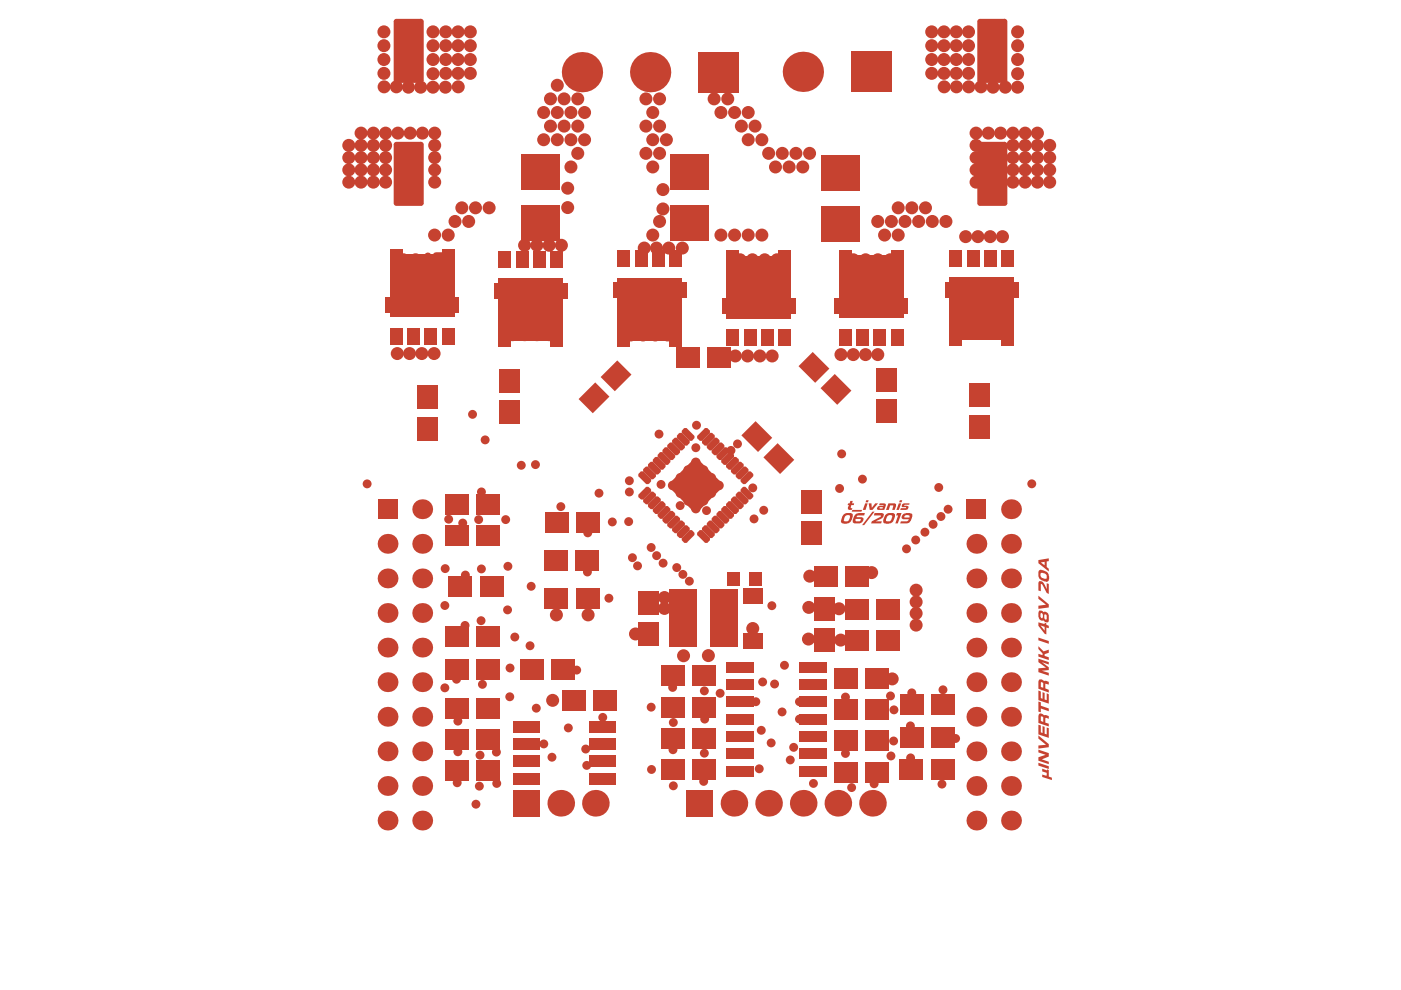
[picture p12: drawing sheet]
<svg xmlns="http://www.w3.org/2000/svg" width="297mm" height="210mm" viewBox="0 0 297 210" stroke-linecap="round" stroke-linejoin="round" font-family="sans-serif">
<path d="M90.7 54.3v.8M92.5 54.2h2.2" fill="none" stroke="#c64230" stroke-width="1.4"/>
<path d="M180.3 106.2h.5l-.1 .5h.4l-.1 .4h-.5l-.1 .6h.3l-.1 .4h-.6l-.2-.1 .2-.9h-.3l.1-.4h.3z" fill="#c64230"/>
<path d="M180.6 108.3h2.2" fill="none" stroke="#c64230" stroke-width=".37"/>
<g fill="#c64230">
<path d="M184.2 106.7h.6v1l.8-1h.6l-1.2 1.4h-.6z"/>
<path d="M188.4 106.7h.9a.48 .48 0 0 1 .5 .1 .48 .48 0 0 1 .2 .5l-.3 .8h-.5l.2-.9h-.7l-.3 .9h-.6z"/>
<path d="M191.3 106.9l.3-.2h1.2v.3h-1l-.1 .2h.6a.44 .44 0 0 1 .3 .5 .44 .44 0 0 1-.4 .4h-1.3l.1-.4h1.1v-.2h-.8l-.1-.1z"/>
<path d="M185 108.5h.4l-2.2 2.8h-.4z"/>
<path d="M185.4 108.8h1.5a.47 .47 0 0 1 .5 .2 .47 .47 0 0 1-.1 .6l-.5 .4-1.2 .5h1.4l-.2 .5h-2.1l.1-.5 1.7-.8a.19 .19 0 0 0 .2-.2 .19 .19 0 0 0-.1-.2h-1.3z"/>
<path d="M190.2 108.8h1l-.9 2.2h-.5l.6-1.7h-.4z"/>
<path d="M221 163l1 .3v-.2l.4 .2v1.4l.6 .2v.5l-2-.7v-.5l.9 .2v-.5l-.9-.3z"/>
<path d="M220.2 161.7l2.2 .8v.5l-2.2-.7z"/>
<path d="M220.2 158.9l2.2 .8v.7l-1.5 .6 1.5 .5v.5l-2.2-.7v-.7l1.5-.6-1.5-.5z"/>
<path d="M220.2 155.9l2.2 1.9v.6l-2.2 .3v-.6l1.6-.2-1.6-1.3z"/>
<path d="M220.2 153.7l.5 .1v1.5l.3 .1v-1.4l.5 .1v1.5l.4 .1v-1.5l.5 .2v2l-2.2-.7z"/>
<path d="M220.2 148.7l.5 .2v.7l1.7 .6v.6l-1.7-.6v.8l-.5-.1z"/>
<path d="M220.2 146.4l.5 .2v1.4l.3 .2v-1.4l.5 .1v1.4l.4 .2v-1.5l.5 .2v2l-2.2-.7z"/>
<path d="M220.2 139.7l2.2 .7v.5l-1.5-.5 1.5 1.1v.6l-1.5 .1 1.5 .5v.5l-2.2-.7v-.8l1.6-.1-1.6-1.2z"/>
<path d="M220.2 137l1.1 1.1 1.1-.4v.7l-.9 .3v.4l.9 .3v.5l-2.2-.7v-.6l.8 .3v-.3l-.8-1z"/>
<path d="M220.2 135.2l2.2 .7v.6l-2.2-.7z"/>
<path d="M220.2 126.3l2.2 1.8v.7l-2.2 .3v-.7l1.6-.2-1.6-1.2z"/>
<path d="M220.3 123.2h.1a.94 .94 0 0 1 1.1 .8l.4 .9v-1.2l.5 .1v2.1l-.5-.2-.9-1.7a.19 .19 0 0 0-.1-.2 .19 .19 0 0 0-.2 .2v1.3l-.5-.1v-1.7z"/>
<path d="M183.4 106.7h.6l-.5 1.4h-.6zM183.7 106.1h.5l-.2 .4h-.5z"/>
<path d="M186.5 106.7h.6a.47 .47 0 0 1 .5 .1 .47 .47 0 0 1 .2 .4l-.3 .9h-1.1a.41 .41 0 0 1-.5-.4 .41 .41 0 0 1 .6-.4l.8-.1v-.1h-.9zM186.5 107.6v.2h.6l.1-.3z"/>
<path d="M190.6 106.7h.5l-.5 1.4h-.5zM190.8 106.1h.5l-.1 .4h-.6z"/>
<path d="M179.2 109.4l-.2 .5a.47 .47 0 0 0 .1 .6 .47 .47 0 0 0 .7 0l.2-.3a.63 .63 0 0 0-.1-1zM178.7 109.2a1.61 1.61 0 0 1 2.1-.1l-.1 .8a1.42 1.42 0 0 1-2.4 .8l.1-.9z"/>
<path d="M181.2 109.3a.94 .94 0 0 1 1.1-.5h1.1l-.2 .5h-1.4l-.3 .4h1a.5 .5 0 0 1 .6 .2 .5 .5 0 0 1-.2 .6 .9 .9 0 0 1-1 .5h-.4a.64 .64 0 0 1-.7-.3 .64 .64 0 0 1 .1-.8zM181.4 110l.1 .5h.8l.2-.2v-.3z"/>
<path d="M188.1 109.5l-.2 .4a.47 .47 0 0 0 .1 .6 .47 .47 0 0 0 .6 0 1.33 1.33 0 0 0 .5-1.2 .81 .81 0 0 0-1 .2zM187.6 109.3a1.59 1.59 0 0 1 2.2-.2v.5l-.3 .4a1.44 1.44 0 0 1-1.9 1 .86 .86 0 0 1-.1-1.3z"/>
<path d="M191.3 109.2l.5-.4h.9a.65 .65 0 0 1 .7 .3 .65 .65 0 0 1-.1 .8v.1a1.11 1.11 0 0 1-1.3 1h-1.1l.1-.5h1.3l.4-.3-1-.1a.48 .48 0 0 1-.5-.2 .48 .48 0 0 1 .1-.6zM191.7 109.4v.3h1.1v-.3l-.2-.2h-.6z"/>
<path d="M220.2 151.5a.8 .8 0 0 1 1.2 .2l.4-.1 .6 .2v.6l-.6-.2-.2 .1v.9l.8 .2v.6l-2.2-.7zM220.7 151.9v1l.5 .2v-1.1z"/>
<path d="M220.2 144.2a.83 .83 0 0 1 1.2 .2l.4-.1 .6 .3v.6l-.8-.2v1l.8 .3v.5l-2.2-.8zM220.7 144.7v1l.5 .1v-1l-.2-.2z"/>
<path d="M220.2 132l1.3 .3v-.3l.3 .2v.3l.6 .2v.5l-.6-.1v1.4l-.3-.1-1.3-1.7zM220.6 132.6l.9 1.1v-.8z"/>
<path d="M220.3 129.5h.5l.4 .3a.9 .9 0 0 1 .9 .1 .9 .9 0 0 1 .3 1v.4a.53 .53 0 0 1-.3 .7 .53 .53 0 0 1-.7-.3l-.1-.2a.83 .83 0 0 1-1.1-.9zM221.4 130.3v.8a.26 .26 0 0 0 .2 .3 .26 .26 0 0 0 .3-.3l-.1-.8zM220.7 130l-.1 .8a.26 .26 0 0 0 .2 .3 .26 .26 0 0 0 .3-.2v-.6z"/>
<path d="M220.7 121.5a.87 .87 0 0 0 .2 1 .87 .87 0 0 0 1 .1 .94 .94 0 0 0-1.1-1.1zM220.2 121a.79 .79 0 0 1 1.1-.1l.1 .1a1.4 1.4 0 0 1 .7 2.3l-.3 .1-.6-.3a1.59 1.59 0 0 1-1-2.1z"/>
<path d="M220.2 118.7l2.2-.3v.6h-.5v1.2l.5 .4v.6l-2.2-1.8zM220.7 119.3l.8 .5v-.7z"/>
<path d="M137.6 104l.3-.4zM137.6 104l.3-.4 .2 .3-.2 .5z"/>
<path d="M136.9 103.3l.4 .4zM136.9 103.3l.2-.1 .5 .1-.3 .4z"/>
<path d="M135.5 105.5l.3-.4zM135.5 104.8l.3 .3-.3 .4-.2-.2z"/>
<path d="M136.1 105.4l.4 .4zM135.8 105.8l.3-.4 .4 .4-.2 .1z"/>
<path d="M138.6 105l.3-.3zM138.6 105l.3-.3 .2 .5-.2 .2z"/>
<path d="M137.9 104.4l.4 .3zM137.9 104.4l.5-.2 .2 .2-.3 .3z"/>
<path d="M136.5 106.5l.3-.4zM136.5 105.8l.3 .3-.3 .4-.1-.5z"/>
<path d="M137.2 106.5l.3 .3zM136.8 106.8l.4-.3 .3 .3-.2 .1z"/>
<path d="M139.6 106l.4-.3zM139.6 106l.4-.3 .1 .5-.1 .2z"/>
<path d="M138.9 105.4l.4 .3zM138.9 105.4l.3-.2 .5 .2-.4 .3z"/>
<path d="M137.5 107.5l.4-.3zM137.5 106.8l.4 .4-.4 .3-.1-.2z"/>
<path d="M138.2 107.5l.3 .3zM137.8 107.8l.4-.3 .3 .3-.2 .2z"/>
<path d="M139.3 100.1l.4 .4zM138.9 100.5l.4-.4 .4 .4-.3 .1z"/>
<path d="M139.6 99.8l.4-.3zM139.6 99.8l.4-.3 .1 .2-.1 .5z"/>
<path d="M137.8 98l.4 .4zM137.8 98l.5-.1 .2 .1-.3 .4z"/>
<path d="M137.5 99.1l.4-.4zM137.5 98.3l.4 .4-.4 .4-.1-.3z"/>
<path d="M138.3 101.1l.3 .4zM137.9 101.5l.4-.4 .3 .4-.2 .1z"/>
<path d="M138.6 100.8l.3-.3zM138.6 100.8l.3-.3 .2 .2-.2 .5z"/>
<path d="M136.8 99l.4 .4zM136.8 99l.2-.1 .5 .1-.3 .4z"/>
<path d="M136.8 99.7l-.3 .4zM136.5 99.4l.3 .3-.3 .4-.1-.5z"/>
<path d="M143.7 110.1l.4-.3zM143.7 110.1l.4-.3 .1 .5-.1 .2z"/>
<path d="M143 109.5l.4 .3zM143 109.5l.5-.2 .3 .2-.4 .3z"/>
<path d="M141.6 111.6l.4-.4zM141.6 110.9l.4 .3-.4 .4-.1-.2z"/>
<path d="M142.3 111.6l.3 .3zM141.9 111.9l.4-.3 .3 .3-.2 .1z"/>
<path d="M144.7 111.1l.4-.3zM144.7 111.1l.4-.3 .1 .2-.1 .5z"/>
<path d="M144.1 110.5l.3 .3zM144.1 110.5l.2-.2 .5 .2-.4 .3z"/>
<path d="M142.6 112.6l.4-.3zM142.6 111.9l.4 .4-.4 .3-.1-.5z"/>
<path d="M143.3 112.6l.3 .3zM142.9 112.9l.4-.3 .3 .3-.2 .2z"/>
<path d="M145.7 112.2l.4-.4zM145.7 112.2l.4-.4 .1 .5-.1 .2z"/>
<path d="M145.1 111.5l.3 .4zM145.1 111.5l.5-.1 .2 .1-.4 .4z"/>
<path d="M143.6 113.7l.4-.4zM143.6 112.9l.4 .4-.4 .4-.1-.3z"/>
<path d="M144.3 113.6l.4 .4zM143.9 114l.4-.4 .4 .4-.3 .1z"/>
<path d="M145.4 94l.4 .4zM145.1 94.4l.3-.4 .4 .4-.2 .1z"/>
<path d="M145.7 93.7l.4-.4zM145.7 93.7l.4-.4 .1 .3-.1 .5z"/>
<path d="M143.9 91.9l.4 .4zM143.9 91.9l.3-.1 .5 .1-.4 .4z"/>
<path d="M143.6 92.9l.4-.3zM143.6 92.2l.4 .4-.4 .3-.1-.2z"/>
<path d="M144.4 95l.4 .4zM144.1 95.4l.3-.4 .4 .4-.3 .1z"/>
<path d="M144.7 94.7l.4-.3zM144.7 94.7l.4-.3 .1 .2-.1 .5z"/>
<path d="M142.9 92.9l.4 .4zM142.9 92.9l.3-.1 .4 .1-.3 .4z"/>
<path d="M142.6 93.9l.4-.3zM142.6 93.2l.4 .4-.4 .3-.1-.4z"/>
<path d="M143.4 96l.3 .4zM143 96.4l.4-.4 .4 .4-.3 .1z"/>
<path d="M143.7 95.7l.4-.3zM143.7 95.7l.4-.3 .1 .5-.1 .2z"/>
<path d="M141.9 93.9l.4 .4zM141.9 93.9l.2-.1 .5 .1-.3 .4z"/>
<path d="M141.6 95l.4-.4zM141.6 94.2l.4 .4-.4 .4-.1-.3z"/>
<path d="M150.7 113.6l.4 .4zM150.4 114l.3-.4 .4 .4-.2 .1z"/>
<path d="M151.1 113.3l.3-.4zM151.1 113.3l.3-.4 .1 .5-.1 .3z"/>
<path d="M149.3 111.5l.3 .4zM149.3 111.5l.5-.1 .2 .1-.4 .4z"/>
<path d="M149 112.5l.3-.3zM149 111.8l.3 .4-.3 .3-.2-.5z"/>
<path d="M151.1 92.6l.3-.4zM151.1 92.6l.3-.4 .1 .2-.1 .5z"/>
<path d="M150.4 91.9l.3 .4zM150.4 91.9l.2-.1 .5 .1-.4 .4z"/>
<path d="M149 94.1l.3-.4zM149 93.3l.3 .4-.3 .4-.2-.5z"/>
<path d="M149.6 94l.4 .4zM149.3 94.4l.3-.4 .4 .4-.2 .1z"/>
<path d="M156.9 107.5l.3 .3zM156.5 107.8l.4-.3 .3 .3-.2 .2z"/>
<path d="M157.5 106.8l-.3 .4zM157.2 107.2l.3-.4 .2 .2-.2 .5z"/>
<path d="M155.4 105.4l.4 .3zM155.4 105.4l.2-.2 .5 .2-.3 .3z"/>
<path d="M155.1 106.4l.4-.4zM155.1 105.7l.4 .3-.4 .4-.1-.5z"/>
<path d="M157.2 98.7l.3-.4zM157.2 98.7l.3-.4 .2 .3-.2 .5z"/>
<path d="M156.5 98l.4 .4zM156.5 98l.5-.1 .2 .1-.3 .4z"/>
<path d="M155.1 100.2l.4-.4zM155.1 99.5l.4 .3-.4 .4-.1-.5z"/>
<path d="M155.8 100.1l.3 .4zM155.4 100.5l.4-.4 .3 .4-.2 .1z"/>
<path d="M137.3 102.2l.3 .3zM136.9 102.5l.4-.3 .3 .3-.2 .2z"/>
<path d="M137.6 101.9l.3-.4zM137.6 101.9l.3-.4 .2 .2-.2 .5z"/>
<path d="M135.8 100.1l.3 .3zM135.8 100.1l.5-.2 .2 .2-.4 .3z"/>
<path d="M135.5 101.1l.3-.4zM135.5 100.4l.3 .3-.3 .4-.2-.2z"/>
<path d="M149.7 114.6l.4 .4zM149.4 115l.3-.4 .4 .4-.2 .1z"/>
<path d="M150 114.3l.4-.3zM150 114.3l.4-.3 .1 .2-.1 .5z"/>
<path d="M148.2 112.5l.4 .4zM148.2 112.5l.5-.1 .3 .1-.4 .4z"/>
<path d="M147.9 113.6l.4-.4zM147.9 112.8l.4 .4-.4 .3-.1-.2z"/>
<path d="M150 91.5l.4-.3zM150 91.5l.4-.3 .1 .5-.1 .2z"/>
<path d="M149.4 90.9l.3 .3zM149.4 90.9l.5-.2 .2 .2-.4 .3z"/>
<path d="M147.9 93l.4-.3zM147.9 92.3l.4 .4-.4 .3-.1-.2z"/>
<path d="M148.6 93l.4 .3zM148.2 93.3l.4-.3 .4 .3-.3 .2z"/>
<path d="M156.2 97.7l.3-.4zM156.2 97.7l.3-.4 .2 .5-.2 .2z"/>
<path d="M155.5 97l.4 .4zM155.5 97l.5-.1 .2 .1-.3 .4z"/>
<path d="M154.1 99.2l.3-.4zM154.1 98.4l.3 .4-.3 .4-.2-.5z"/>
<path d="M154.7 99.1l.4 .4zM154.4 99.5l.3-.4 .4 .4-.2 .1z"/>
<path d="M155.1 96.7l.4-.4zM155.1 96.7l.4-.4 .1 .2-.1 .5z"/>
<path d="M154.5 96l.3 .3zM154.5 96l.5-.1 .2 .1-.4 .3z"/>
<path d="M153 98.1l.4-.3zM153 97.4l.4 .4-.4 .3-.1-.2z"/>
<path d="M153.7 98.1l.4 .3zM153.4 98.4l.3-.3 .4 .3-.3 .2z"/>
<path d="M154.8 109.5l.4 .4zM154.5 109.9l.3-.4 .4 .4-.2 .1z"/>
<path d="M155.1 109.2l.4-.4zM155.1 109.2l.4-.4 .1 .5-.1 .3z"/>
<path d="M153.4 107.4l.3 .4zM153.4 107.4l.4-.1 .3 .1-.4 .4z"/>
<path d="M153 108.4l.4-.3zM153 107.7l.4 .4-.4 .3-.1-.2z"/>
<path d="M155.9 108.5l.3 .4zM155.5 108.9l.4-.4 .3 .4-.2 .1z"/>
<path d="M156.5 107.8l-.3 .4zM156.2 108.2l.3-.4 .2 .3-.2 .4z"/>
<path d="M154.4 106.4l.3 .4zM154.4 106.4l.2-.1 .5 .1-.4 .4z"/>
<path d="M154.1 107.4l.3-.3zM154.1 106.7l.3 .4-.3 .3-.2-.5z"/>
<path d="M151.8 112.6l.3 .3zM151.4 112.9l.4-.3 .3 .3-.2 .2z"/>
<path d="M152.1 112.3l.3-.4zM152.1 112.3l.3-.4 .2 .2-.2 .5z"/>
<path d="M150.3 110.5l.3 .3zM150.3 110.5l.2-.2 .5 .2-.4 .3z"/>
<path d="M150 111.5l.3-.4zM150 110.8l.3 .3-.3 .4-.2-.5z"/>
<path d="M152.8 111.6l.4 .3zM152.4 111.9l.4-.3 .4 .3-.3 .1z"/>
<path d="M153.1 111.2l.4-.3zM153.1 111.2l.4-.3 .1 .5-.1 .2z"/>
<path d="M151.3 109.5l.4 .3zM151.3 109.5l.5-.2 .2 .2-.3 .3z"/>
<path d="M151 110.5l.4-.4zM151 109.8l.4 .3-.4 .4-.1-.5z"/>
<path d="M157.9 106.5l.4 .3zM157.5 106.8l.4-.3 .4 .3-.3 .1z"/>
<path d="M158.6 105.8l-.4 .3zM158.2 106.1l.4-.3 .1 .2-.1 .5z"/>
<path d="M156.4 104.4l.4 .3zM156.4 104.4l.5-.2 .2 .2-.3 .3z"/>
<path d="M156.1 105.4l.4-.4zM156.1 104.7l.4 .3-.4 .4-.1-.5z"/>
<path d="M158.9 105.4l.4 .4zM158.6 105.8l.3-.4 .4 .4-.2 .1z"/>
<path d="M159.6 104.8l-.4 .3zM159.2 105.1l.4-.3 .1 .5-.1 .2z"/>
<path d="M157.4 103.3l.4 .4zM157.4 103.3l.3-.1 .5 .1-.4 .4z"/>
<path d="M157.1 104.4l.4-.4zM157.1 103.6l.4 .4-.4 .4-.1-.3z"/>
<path d="M158.2 99.7l.4-.3zM158.2 99.7l.4-.3 .1 .4-.1 .3z"/>
<path d="M157.5 99l.4 .4zM157.5 99l.3-.1 .5 .1-.4 .4z"/>
<path d="M156.1 101.2l.4-.4zM156.1 100.5l.4 .3-.4 .4-.1-.5z"/>
<path d="M156.8 101.1l.3 .4zM156.4 101.5l.4-.4 .3 .4-.2 .1z"/>
<path d="M153.1 94.6l.4-.4zM153.1 94.6l.4-.4 .1 .3-.1 .5z"/>
<path d="M152.4 93.9l.4 .4zM152.4 93.9l.3-.1 .5 .1-.4 .4z"/>
<path d="M151 96.1l.4-.4zM151 95.4l.4 .3-.4 .4-.1-.5z"/>
<path d="M151.7 96l.3 .4zM151.3 96.4l.4-.4 .3 .4-.2 .1z"/>
<path d="M152.1 93.6l.3-.4zM152.1 93.6l.3-.4 .2 .5-.2 .2z"/>
<path d="M151.4 92.9l.4 .4zM151.4 92.9l.2-.1 .5 .1-.3 .4z"/>
<path d="M150 95.1l.3-.4zM150 94.4l.3 .3-.3 .4-.2-.5z"/>
<path d="M150.6 95l.4 .4zM150.3 95.4l.3-.4 .4 .4-.2 .1z"/>
<path d="M84.1 17v.6zM83.5 17h.6v.6a.58 .58 0 0 1-.6-.6z"/>
<path d="M89.3 17h.5zM89.3 17h.5a.58 .58 0 0 1-.5 .6z"/>
<path d="M89.3 4v.6zM89.3 4a.58 .58 0 0 1 .5 .6h-.5z"/>
<path d="M83.5 4.6h.6zM83.6 4.2l.5-.2v.6h-.6z"/>
<path d="M146.8 113.2l.3-.4zM146.8 113.2l.3-.4 .2 .3-.2 .4z"/>
<path d="M146.1 112.5l.4 .4zM146.1 112.5l.5-.1 .2 .1-.3 .4z"/>
<path d="M144.7 114.7l.3-.4zM144.7 114l.3 .3-.3 .4-.2-.5z"/>
<path d="M145.3 114.6l.4 .4zM145 115l.3-.4 .4 .4-.2 .1z"/>
<path d="M146.5 93l.3 .3zM146.1 93.3l.4-.3 .3 .3-.2 .2z"/>
<path d="M146.8 92.7l.3-.4zM146.8 92.7l.3-.4 .2 .5-.2 .2z"/>
<path d="M145 90.9l.3 .3zM145 90.9l.5-.2 .2 .2-.4 .3z"/>
<path d="M144.7 91.9l.3-.4zM144.7 91.2l.3 .3-.3 .4-.2-.5z"/>
<path d="M142.4 97.1l.3 .3zM142 97.4l.4-.3 .3 .3-.2 .2z"/>
<path d="M142.7 96.8l.3-.4zM142.7 96.8l.3-.4 .2 .5-.2 .2z"/>
<path d="M140.9 95l.3 .3zM140.9 95l.2-.2 .5 .2-.4 .3z"/>
<path d="M140.6 96l.3-.4zM140.6 95.3l.3 .3-.3 .4-.2-.5z"/>
<path d="M141.3 98.1l.4 .3zM141 98.4l.3-.3 .4 .3-.2 .2z"/>
<path d="M141.7 97.8l.3-.4zM141.7 97.8l.3-.4 .1 .2-.1 .5z"/>
<path d="M139.9 96l.3 .3zM139.9 96l.4-.1 .3 .1-.4 .3z"/>
<path d="M139.6 97l.3-.3zM139.6 96.3l.3 .4-.3 .3-.2-.5z"/>
<path d="M140.3 99.1l.4 .4zM140 99.5l.3-.4 .4 .4-.2 .1z"/>
<path d="M140.6 98.8l.4-.4zM140.6 98.8l.4-.4 .1 .5-.1 .3z"/>
<path d="M138.8 97l.4 .4zM138.8 97l.5-.1 .3 .1-.4 .4z"/>
<path d="M138.5 98l.4-.3zM138.5 97.3l.4 .4-.4 .3-.1-.2z"/>
<path d="M140.6 107.1l.4-.4zM140.6 107.1l.4-.4 .1 .2-.1 .5z"/>
<path d="M140 106.4l.3 .4zM140 106.4l.2-.1 .5 .1-.4 .4z"/>
<path d="M138.5 108.5l.4-.3zM138.5 107.8l.4 .4-.4 .3-.1-.2z"/>
<path d="M139.2 108.5l.4 .4zM138.8 108.9l.4-.4 .4 .4-.3 .1z"/>
<path d="M141.7 108.1l.3-.4zM141.7 108.1l.3-.4 .1 .5-.1 .2z"/>
<path d="M141 107.4l.3 .4zM141 107.4l.5-.1 .2 .1-.4 .4z"/>
<path d="M139.6 109.6l.3-.4zM139.6 108.8l.3 .4-.3 .4-.2-.5z"/>
<path d="M140.2 109.5l.4 .4zM139.9 109.9l.3-.4 .4 .4-.3 .1z"/>
<path d="M142.7 109.1l.3-.4zM142.7 109.1l.3-.4 .2 .5-.2 .3z"/>
<path d="M142 108.4l.4 .4zM142 108.4l.5-.1 .2 .1-.3 .4z"/>
<path d="M140.6 110.6l.3-.4zM140.6 109.9l.3 .3-.3 .4-.2-.5z"/>
<path d="M141.2 110.5l.4 .4zM140.9 110.9l.3-.4 .4 .4-.2 .1z"/>
<path d="M159.2 100.7l.4-.3zM159.2 100.7l.4-.3 .1 .2-.1 .5z"/>
<path d="M158.6 100.1l.3 .3zM158.6 100.1l.5-.2 .2 .2-.4 .3z"/>
<path d="M157.5 101.9l-.4 .3zM157.1 101.5l.4 .4-.4 .3-.1-.2z"/>
<path d="M157.8 102.2l.4 .3zM157.4 102.5l.4-.3 .4 .3-.3 .2z"/>
<path d="M154.1 95.6l.4-.3zM154.1 95.6l.4-.3 .1 .5-.1 .2z"/>
<path d="M153.5 95l.3 .3zM153.5 95l.2-.2 .5 .2-.4 .3z"/>
<path d="M152 97.1l.4-.3zM152 96.4l.4 .4-.4 .3-.1-.5z"/>
<path d="M152.7 97.1l.4 .3zM152.3 97.4l.4-.3 .4 .3-.3 .2z"/>
<path d="M153.8 110.5l.4 .4zM153.5 110.9l.3-.4 .4 .4-.3 .1z"/>
<path d="M154.1 110.2l.4-.3zM154.1 110.2l.4-.3 .1 .2-.1 .5z"/>
<path d="M152.3 108.4l.4 .4zM152.3 108.4l.5-.1 .3 .1-.4 .4z"/>
<path d="M152 109.5l.4-.4zM152 108.7l.4 .4-.4 .4-.1-.5z"/>
<path d="M207.8 17v.6zM207.2 17h.6v.6a.58 .58 0 0 1-.6-.6z"/>
<path d="M213 17h.6zM213 17h.6a.58 .58 0 0 1-.6 .6z"/>
<path d="M213 4v.6zM213 4a.58 .58 0 0 1 .6 .6h-.6z"/>
<path d="M207.2 4.6h.6zM207.4 4.2l.4-.2v.6h-.6z"/>
<path d="M84.1 43.1v.6zM83.5 43.1h.6v.6a.58 .58 0 0 1-.6-.6z"/>
<path d="M89.3 43.1h.5zM89.3 43.1h.5a.58 .58 0 0 1-.5 .6z"/>
<path d="M89.3 30.1v.6zM89.3 30.1a.58 .58 0 0 1 .5 .6h-.5z"/>
<path d="M83.5 30.7h.6zM83.6 30.2l.5-.1v.6h-.6z"/>
<path d="M207.8 43.1v.6zM207.2 43.1h.6v.6a.58 .58 0 0 1-.6-.6z"/>
<path d="M213 43.1h.6zM213 43.1h.6a.58 .58 0 0 1-.6 .6z"/>
<path d="M213 30.1v.6zM213 30.1a.58 .58 0 0 1 .6 .6h-.6z"/>
<path d="M207.2 30.7h.6zM207.4 30.2l.4-.1v.6h-.6z"/>
<path d="M147.5 108l.5 .5zM147 108.5l.5-.5 .5 .5a.69 .69 0 0 1-1 0z"/>
<path d="M152.6 102.9l.5-.5zM152.6 102.9l.5-.5a.69 .69 0 0 1 0 1z"/>
<path d="M147 97.4l.5 .5zM147 97.4a.69 .69 0 0 1 1 0l-.5 .5z"/>
<path d="M142 103.4l.5-.5zM142 102.4l.5 .5-.5 .5a.69 .69 0 0 1 0-1z"/>
<circle cx="144.7" cy="52.6" r="1.38"/>
<circle cx="161.5" cy="49.8" r="1.38"/>
<circle cx="158.6" cy="49.8" r="1.38"/>
<circle cx="155.7" cy="49.8" r="1.38"/>
<circle cx="152.9" cy="49.8" r="1.38"/>
<circle cx="139.8" cy="47" r="1.38"/>
<circle cx="138.4" cy="49.8" r="1.38"/>
<circle cx="103.7" cy="44.1" r="1.38"/>
<circle cx="100.8" cy="44.1" r="1.38"/>
<circle cx="99.4" cy="47" r="1.38"/>
<circle cx="97.9" cy="44.1" r="1.38"/>
<circle cx="96.5" cy="47" r="1.38"/>
<circle cx="95" cy="49.8" r="1.38"/>
<circle cx="92.1" cy="49.8" r="1.38"/>
<circle cx="139.8" cy="21" r="1.38"/>
<circle cx="139.8" cy="26.7" r="1.38"/>
<circle cx="141.3" cy="29.6" r="1.38"/>
<circle cx="139.8" cy="32.5" r="1.38"/>
<circle cx="137" cy="21" r="1.38"/>
<circle cx="138.4" cy="23.9" r="1.38"/>
<circle cx="137" cy="26.7" r="1.38"/>
<circle cx="138.4" cy="29.6" r="1.38"/>
<circle cx="137" cy="32.5" r="1.38"/>
<circle cx="138.4" cy="35.4" r="1.38"/>
<circle cx="122.5" cy="21" r="1.38"/>
<circle cx="123.9" cy="23.9" r="1.38"/>
<circle cx="122.5" cy="26.7" r="1.38"/>
<circle cx="123.9" cy="29.6" r="1.38"/>
<circle cx="122.5" cy="32.5" r="1.38"/>
<circle cx="119.6" cy="21" r="1.38"/>
<circle cx="121.1" cy="23.9" r="1.38"/>
<circle cx="119.6" cy="26.7" r="1.38"/>
<circle cx="121.1" cy="29.6" r="1.38"/>
<circle cx="121.1" cy="35.4" r="1.38"/>
<circle cx="118.2" cy="18.1" r="1.38"/>
<circle cx="116.7" cy="21" r="1.38"/>
<circle cx="118.2" cy="23.9" r="1.38"/>
<circle cx="116.7" cy="26.7" r="1.38"/>
<circle cx="118.2" cy="29.6" r="1.38"/>
<circle cx="115.3" cy="23.9" r="1.38"/>
<circle cx="115.3" cy="29.6" r="1.38"/>
<circle cx="171.6" cy="32.5" r="1.38"/>
<circle cx="168.8" cy="32.5" r="1.38"/>
<circle cx="170.2" cy="35.4" r="1.38"/>
<circle cx="165.9" cy="32.5" r="1.38"/>
<circle cx="167.3" cy="35.4" r="1.38"/>
<circle cx="163" cy="32.5" r="1.38"/>
<circle cx="164.4" cy="35.4" r="1.38"/>
<circle cx="160.1" cy="26.7" r="1.38"/>
<circle cx="161.5" cy="29.6" r="1.38"/>
<circle cx="158.6" cy="23.9" r="1.38"/>
<circle cx="157.2" cy="26.7" r="1.38"/>
<circle cx="158.6" cy="29.6" r="1.38"/>
<circle cx="154.3" cy="21" r="1.38"/>
<circle cx="155.7" cy="23.9" r="1.38"/>
<circle cx="151.4" cy="21" r="1.38"/>
<circle cx="152.9" cy="23.9" r="1.38"/>
<circle cx="200.6" cy="47" r="1.38"/>
<circle cx="197.7" cy="47" r="1.38"/>
<circle cx="196.2" cy="44.1" r="1.38"/>
<circle cx="194.8" cy="47" r="1.38"/>
<circle cx="193.3" cy="44.1" r="1.38"/>
<circle cx="191.9" cy="47" r="1.38"/>
<circle cx="190.4" cy="44.1" r="1.38"/>
<circle cx="189" cy="47" r="1.38"/>
<circle cx="190.4" cy="49.8" r="1.38"/>
<circle cx="186.1" cy="47" r="1.38"/>
<circle cx="187.5" cy="49.8" r="1.38"/>
<circle cx="142.8" cy="153.2" r=".94"/>
<circle cx="141.8" cy="52.6" r="1.38"/>
<circle cx="139.2" cy="52.6" r="1.38"/>
<circle cx="136.6" cy="52.6" r="1.38"/>
<circle cx="90.7" cy="55.1" r="1.38"/>
<circle cx="90.7" cy="57.7" r="1.38"/>
<circle cx="202.6" cy="156.6" r=".94"/>
<circle cx="178.2" cy="135.7" r="1.38"/>
<circle cx="172.5" cy="166.1" r=".94"/>
<circle cx="159.6" cy="133.3" r="1.38"/>
<circle cx="115.3" cy="157.7" r=".94"/>
<circle cx="124.2" cy="158.8" r=".94"/>
<circle cx="96.9" cy="166" r=".94"/>
<circle cx="97.1" cy="159.4" r=".94"/>
<circle cx="98.7" cy="121.9" r=".94"/>
<circle cx="98.6" cy="132.6" r=".94"/>
<circle cx="97.1" cy="152.9" r=".94"/>
<circle cx="134.7" cy="134.4" r="1.38"/>
<circle cx="149.2" cy="165.7" r=".94"/>
<circle cx="185.3" cy="166.2" r=".94"/>
<circle cx="149.4" cy="152.5" r=".94"/>
<circle cx="189.2" cy="143.9" r="1.38"/>
<circle cx="193.1" cy="160.7" r=".94"/>
<circle cx="193" cy="153.9" r=".94"/>
<circle cx="117" cy="160.5" r=".94"/>
<circle cx="193.3" cy="146.9" r=".94"/>
<circle cx="164.2" cy="145" r=".94"/>
<circle cx="161" cy="163" r=".94"/>
<circle cx="161.4" cy="154.8" r=".94"/>
<circle cx="161.7" cy="144.6" r=".94"/>
<circle cx="168.3" cy="158.5" r=".94"/>
<circle cx="138.1" cy="149.9" r=".94"/>
<circle cx="138.1" cy="163.1" r=".94"/>
<circle cx="142.8" cy="166.6" r=".94"/>
<circle cx="166.3" cy="141.1" r=".94"/>
<circle cx="188.8" cy="147.6" r=".94"/>
<circle cx="188.9" cy="160.3" r=".94"/>
<circle cx="142.6" cy="145.7" r=".94"/>
<circle cx="142.7" cy="159" r=".94"/>
<circle cx="149.3" cy="159.7" r=".94"/>
<circle cx="163.5" cy="157.5" r=".94"/>
<circle cx="199.9" cy="146.3" r=".94"/>
<circle cx="199.7" cy="166.3" r=".94"/>
<circle cx="124.4" cy="162.3" r=".94"/>
<circle cx="120.5" cy="154.3" r=".94"/>
<circle cx="152.7" cy="147" r=".94"/>
<circle cx="201" cy="108" r=".94"/>
<circle cx="199.5" cy="109.5" r=".94"/>
<circle cx="192.2" cy="116.4" r=".94"/>
<circle cx="194.1" cy="114.5" r=".94"/>
<circle cx="196.1" cy="112.8" r=".94"/>
<circle cx="197.8" cy="111.2" r=".94"/>
<circle cx="163.6" cy="128.4" r=".94"/>
<circle cx="171.5" cy="128.8" r="1.38"/>
<circle cx="171.4" cy="135.5" r="1.38"/>
<circle cx="159.6" cy="103.4" r=".94"/>
<circle cx="177.9" cy="129.1" r="1.38"/>
<circle cx="108.1" cy="141.6" r=".94"/>
<circle cx="105.2" cy="159.5" r=".94"/>
<circle cx="105.3" cy="166.1" r=".94"/>
<circle cx="109.1" cy="135.1" r=".94"/>
<circle cx="112.6" cy="124.3" r=".94"/>
<circle cx="95.1" cy="110.1" r=".94"/>
<circle cx="112.4" cy="136.9" r=".94"/>
<circle cx="140.9" cy="126.7" r="1.38"/>
<circle cx="180.6" cy="167" r=".94"/>
<circle cx="143.5" cy="120.3" r=".94"/>
<circle cx="146.2" cy="123.2" r=".94"/>
<circle cx="144.8" cy="121.8" r=".94"/>
<circle cx="138.1" cy="116.1" r=".94"/>
<circle cx="139.2" cy="117.8" r=".94"/>
<circle cx="140.6" cy="119.4" r=".94"/>
<circle cx="100.9" cy="170.5" r=".94"/>
<circle cx="96.8" cy="144" r=".94"/>
<circle cx="113.7" cy="150.2" r=".94"/>
<circle cx="140.9" cy="129" r="1.38"/>
<circle cx="118" cy="130.4" r="1.38"/>
<circle cx="124.7" cy="130.4" r="1.38"/>
<circle cx="144.2" cy="107.2" r=".94"/>
<circle cx="149.8" cy="108.3" r=".94"/>
<circle cx="140.2" cy="102.7" r=".94"/>
<circle cx="147.7" cy="90.2" r=".94"/>
<circle cx="147.5" cy="94.9" r=".94"/>
<circle cx="102.9" cy="93.3" r=".94"/>
<circle cx="129.1" cy="126.8" r=".94"/>
<circle cx="124.6" cy="113" r=".94"/>
<circle cx="133.4" cy="104.3" r=".94"/>
<circle cx="139.7" cy="92" r=".94"/>
<circle cx="118.9" cy="107.4" r=".94"/>
<circle cx="134.1" cy="118.2" r=".94"/>
<circle cx="129.8" cy="110.7" r=".94"/>
<circle cx="135.2" cy="120" r=".94"/>
<circle cx="133.4" cy="101.9" r=".94"/>
<circle cx="133.3" cy="110.6" r=".94"/>
<circle cx="124.5" cy="121.3" r=".94"/>
<circle cx="144.9" cy="139" r="1.38"/>
<circle cx="171.7" cy="122.2" r="1.38"/>
<circle cx="184.8" cy="121.4" r="1.38"/>
<circle cx="74" cy="38.6" r="1.38"/>
<circle cx="76.6" cy="38.6" r="1.38"/>
<circle cx="79.2" cy="38.6" r="1.38"/>
<circle cx="81.8" cy="38.6" r="1.38"/>
<circle cx="81.8" cy="36" r="1.38"/>
<circle cx="79.2" cy="36" r="1.38"/>
<circle cx="76.6" cy="36" r="1.38"/>
<circle cx="74" cy="36" r="1.38"/>
<circle cx="81.8" cy="33.4" r="1.38"/>
<circle cx="79.2" cy="33.4" r="1.38"/>
<circle cx="76.6" cy="33.4" r="1.38"/>
<circle cx="74" cy="33.4" r="1.38"/>
<circle cx="81.8" cy="30.8" r="1.38"/>
<circle cx="79.2" cy="30.8" r="1.38"/>
<circle cx="76.6" cy="30.8" r="1.38"/>
<circle cx="74" cy="30.8" r="1.38"/>
<circle cx="84.4" cy="28.2" r="1.38"/>
<circle cx="81.8" cy="28.2" r="1.38"/>
<circle cx="79.2" cy="28.2" r="1.38"/>
<circle cx="76.6" cy="28.2" r="1.38"/>
<circle cx="92.2" cy="28.2" r="1.38"/>
<circle cx="89.6" cy="28.2" r="1.38"/>
<circle cx="87" cy="28.2" r="1.38"/>
<circle cx="92.2" cy="30.8" r="1.38"/>
<circle cx="92.2" cy="33.4" r="1.38"/>
<circle cx="92.2" cy="36" r="1.38"/>
<circle cx="92.2" cy="38.6" r="1.38"/>
<circle cx="222.6" cy="33.4" r="1.38"/>
<circle cx="220" cy="33.4" r="1.38"/>
<circle cx="217.4" cy="33.4" r="1.38"/>
<circle cx="214.7" cy="33.4" r="1.38"/>
<circle cx="222.6" cy="36" r="1.38"/>
<circle cx="220" cy="36" r="1.38"/>
<circle cx="217.4" cy="36" r="1.38"/>
<circle cx="214.7" cy="36" r="1.38"/>
<circle cx="222.6" cy="38.6" r="1.38"/>
<circle cx="220" cy="38.6" r="1.38"/>
<circle cx="217.4" cy="38.6" r="1.38"/>
<circle cx="214.7" cy="38.6" r="1.38"/>
<circle cx="220" cy="28.2" r="1.38"/>
<circle cx="217.4" cy="28.2" r="1.38"/>
<circle cx="214.7" cy="28.2" r="1.38"/>
<circle cx="222.6" cy="30.8" r="1.38"/>
<circle cx="220" cy="30.8" r="1.38"/>
<circle cx="217.4" cy="30.8" r="1.38"/>
<circle cx="214.7" cy="30.8" r="1.38"/>
<circle cx="206.9" cy="28.2" r="1.38"/>
<circle cx="209.5" cy="28.2" r="1.38"/>
<circle cx="212.1" cy="28.2" r="1.38"/>
<circle cx="206.9" cy="38.6" r="1.38"/>
<circle cx="206.9" cy="36" r="1.38"/>
<circle cx="206.9" cy="33.4" r="1.38"/>
<circle cx="206.9" cy="30.8" r="1.38"/>
<circle cx="85.5" cy="55.1" r="1.38"/>
<circle cx="88.1" cy="55.1" r="1.38"/>
<circle cx="93.3" cy="55.1" r="1.38"/>
<circle cx="85.5" cy="57.7" r="1.38"/>
<circle cx="88.1" cy="57.7" r="1.38"/>
<circle cx="93.3" cy="57.7" r="1.38"/>
<circle cx="85.5" cy="60.3" r="1.38"/>
<circle cx="88.1" cy="60.3" r="1.38"/>
<circle cx="90.7" cy="60.3" r="1.38"/>
<circle cx="93.3" cy="60.3" r="1.38"/>
<circle cx="93.3" cy="62.9" r="1.38"/>
<circle cx="90.7" cy="62.9" r="1.38"/>
<circle cx="88.1" cy="62.9" r="1.38"/>
<circle cx="85.5" cy="62.9" r="1.38"/>
<circle cx="108.6" cy="63.2" r="1.38"/>
<circle cx="111.2" cy="63.2" r="1.38"/>
<circle cx="113.8" cy="63.2" r="1.38"/>
<circle cx="116.5" cy="63.2" r="1.38"/>
<circle cx="108.6" cy="65.8" r="1.38"/>
<circle cx="111.2" cy="65.8" r="1.38"/>
<circle cx="113.8" cy="65.8" r="1.38"/>
<circle cx="116.5" cy="65.8" r="1.38"/>
<circle cx="108.6" cy="68.4" r="1.38"/>
<circle cx="111.2" cy="68.4" r="1.38"/>
<circle cx="113.8" cy="68.4" r="1.38"/>
<circle cx="116.5" cy="68.4" r="1.38"/>
<circle cx="116.5" cy="71" r="1.38"/>
<circle cx="113.8" cy="71" r="1.38"/>
<circle cx="111.2" cy="71" r="1.38"/>
<circle cx="108.6" cy="71" r="1.38"/>
<circle cx="156.9" cy="55.1" r="1.38"/>
<circle cx="159.5" cy="55.1" r="1.38"/>
<circle cx="162.1" cy="55.1" r="1.38"/>
<circle cx="164.7" cy="55.1" r="1.38"/>
<circle cx="156.9" cy="57.7" r="1.38"/>
<circle cx="159.5" cy="57.7" r="1.38"/>
<circle cx="162.1" cy="57.7" r="1.38"/>
<circle cx="164.7" cy="57.7" r="1.38"/>
<circle cx="156.9" cy="60.3" r="1.38"/>
<circle cx="159.5" cy="60.3" r="1.38"/>
<circle cx="162.1" cy="60.3" r="1.38"/>
<circle cx="164.7" cy="60.3" r="1.38"/>
<circle cx="164.7" cy="62.9" r="1.38"/>
<circle cx="162.1" cy="62.9" r="1.38"/>
<circle cx="159.5" cy="62.9" r="1.38"/>
<circle cx="156.9" cy="62.9" r="1.38"/>
<circle cx="180.9" cy="55.1" r="1.38"/>
<circle cx="183.5" cy="55.1" r="1.38"/>
<circle cx="186.1" cy="55.1" r="1.38"/>
<circle cx="188.7" cy="55.1" r="1.38"/>
<circle cx="180.9" cy="57.7" r="1.38"/>
<circle cx="183.5" cy="57.7" r="1.38"/>
<circle cx="186.1" cy="57.7" r="1.38"/>
<circle cx="188.7" cy="57.7" r="1.38"/>
<circle cx="180.9" cy="60.3" r="1.38"/>
<circle cx="183.5" cy="60.3" r="1.38"/>
<circle cx="186.1" cy="60.3" r="1.38"/>
<circle cx="188.7" cy="60.3" r="1.38"/>
<circle cx="188.7" cy="62.9" r="1.38"/>
<circle cx="186.1" cy="62.9" r="1.38"/>
<circle cx="183.5" cy="62.9" r="1.38"/>
<circle cx="180.9" cy="62.9" r="1.38"/>
<circle cx="92" cy="75" r="1.38"/>
<circle cx="89.4" cy="75" r="1.38"/>
<circle cx="86.8" cy="75" r="1.38"/>
<circle cx="84.2" cy="75" r="1.38"/>
<circle cx="163.7" cy="75.5" r="1.38"/>
<circle cx="161.1" cy="75.5" r="1.38"/>
<circle cx="158.5" cy="75.5" r="1.38"/>
<circle cx="155.9" cy="75.5" r="1.38"/>
<circle cx="186.1" cy="75.2" r="1.38"/>
<circle cx="183.5" cy="75.2" r="1.38"/>
<circle cx="180.9" cy="75.2" r="1.38"/>
<circle cx="178.3" cy="75.2" r="1.38"/>
<circle cx="169.5" cy="152.5" r=".94"/>
<circle cx="169.5" cy="148.8" r=".94"/>
<circle cx="127.8" cy="152.1" r=".94"/>
<circle cx="102" cy="131.6" r=".94"/>
<circle cx="102.1" cy="120.6" r=".94"/>
<circle cx="101.6" cy="166.7" r=".94"/>
<circle cx="101.8" cy="160.1" r=".94"/>
<circle cx="102.3" cy="145.1" r=".94"/>
<circle cx="165.8" cy="150.9" r=".94"/>
<circle cx="160.3" cy="148.8" r=".94"/>
<circle cx="167.6" cy="161.1" r=".94"/>
<circle cx="150.2" cy="139" r="1.38"/>
<circle cx="122.3" cy="142.1" r=".94"/>
<circle cx="194.2" cy="132.5" r="1.38"/>
<circle cx="100.2" cy="87.9" r=".94"/>
<circle cx="208" cy="18.4" r="1.38"/>
<circle cx="205.4" cy="18.4" r="1.38"/>
<circle cx="202.8" cy="18.4" r="1.38"/>
<circle cx="200.2" cy="18.4" r="1.38"/>
<circle cx="215.7" cy="18.5" r="1.38"/>
<circle cx="213.1" cy="18.5" r="1.38"/>
<circle cx="210.5" cy="18.5" r="1.38"/>
<circle cx="205.3" cy="15.6" r="1.38"/>
<circle cx="202.7" cy="15.6" r="1.38"/>
<circle cx="200.1" cy="15.6" r="1.38"/>
<circle cx="197.5" cy="15.6" r="1.38"/>
<circle cx="205.3" cy="12.6" r="1.38"/>
<circle cx="202.7" cy="12.6" r="1.38"/>
<circle cx="200.1" cy="12.6" r="1.38"/>
<circle cx="197.5" cy="12.6" r="1.38"/>
<circle cx="205.3" cy="9.7" r="1.38"/>
<circle cx="202.7" cy="9.7" r="1.38"/>
<circle cx="200.1" cy="9.7" r="1.38"/>
<circle cx="197.5" cy="9.7" r="1.38"/>
<circle cx="205.3" cy="6.8" r="1.38"/>
<circle cx="202.7" cy="6.8" r="1.38"/>
<circle cx="200.1" cy="6.8" r="1.38"/>
<circle cx="197.5" cy="6.8" r="1.38"/>
<circle cx="215.8" cy="15.6" r="1.38"/>
<circle cx="215.8" cy="12.6" r="1.38"/>
<circle cx="215.8" cy="9.7" r="1.38"/>
<circle cx="215.8" cy="6.8" r="1.38"/>
<circle cx="91.8" cy="6.8" r="1.38"/>
<circle cx="91.8" cy="9.7" r="1.38"/>
<circle cx="91.8" cy="12.6" r="1.38"/>
<circle cx="91.8" cy="15.6" r="1.38"/>
<circle cx="81.4" cy="6.8" r="1.38"/>
<circle cx="81.4" cy="9.7" r="1.38"/>
<circle cx="81.4" cy="12.6" r="1.38"/>
<circle cx="81.4" cy="15.6" r="1.38"/>
<circle cx="86.6" cy="18.5" r="1.38"/>
<circle cx="89.2" cy="18.5" r="1.38"/>
<circle cx="91.8" cy="18.5" r="1.38"/>
<circle cx="81.4" cy="18.4" r="1.38"/>
<circle cx="84" cy="18.4" r="1.38"/>
<circle cx="94.5" cy="6.8" r="1.38"/>
<circle cx="97.1" cy="6.8" r="1.38"/>
<circle cx="99.7" cy="6.8" r="1.38"/>
<circle cx="94.5" cy="9.7" r="1.38"/>
<circle cx="97.1" cy="9.7" r="1.38"/>
<circle cx="99.7" cy="9.7" r="1.38"/>
<circle cx="94.5" cy="12.6" r="1.38"/>
<circle cx="97.1" cy="12.6" r="1.38"/>
<circle cx="99.7" cy="12.6" r="1.38"/>
<circle cx="94.5" cy="15.6" r="1.38"/>
<circle cx="97.1" cy="15.6" r="1.38"/>
<circle cx="99.7" cy="15.6" r="1.38"/>
<circle cx="97.2" cy="18.4" r="1.38"/>
<circle cx="94.4" cy="18.5" r="1.38"/>
<circle cx="140.6" cy="40.2" r="1.38"/>
<circle cx="140.6" cy="44.3" r="1.38"/>
<circle cx="119" cy="52" r="1.38"/>
<circle cx="116.4" cy="52" r="1.38"/>
<circle cx="113.8" cy="52" r="1.38"/>
<circle cx="111.2" cy="52" r="1.38"/>
<circle cx="98.1" cy="110.9" r=".94"/>
<circle cx="101.5" cy="110.2" r=".94"/>
<circle cx="204.4" cy="70.7" r="1.38"/>
<circle cx="207" cy="70.7" r="1.38"/>
<circle cx="209.6" cy="70.7" r="1.38"/>
<circle cx="212.3" cy="70.7" r="1.38"/>
<circle cx="212.3" cy="68.1" r="1.38"/>
<circle cx="209.6" cy="68.1" r="1.38"/>
<circle cx="207" cy="68.1" r="1.38"/>
<circle cx="204.4" cy="68.1" r="1.38"/>
<circle cx="212.3" cy="65.5" r="1.38"/>
<circle cx="209.6" cy="65.5" r="1.38"/>
<circle cx="207" cy="65.5" r="1.38"/>
<circle cx="204.4" cy="65.5" r="1.38"/>
<circle cx="212.3" cy="62.9" r="1.38"/>
<circle cx="209.6" cy="62.9" r="1.38"/>
<circle cx="207" cy="62.9" r="1.38"/>
<circle cx="204.4" cy="62.9" r="1.38"/>
<circle cx="161.9" cy="108.2" r=".94"/>
<circle cx="159.9" cy="110" r=".94"/>
<circle cx="120.4" cy="39.9" r="1.38"/>
<circle cx="120.4" cy="44" r="1.38"/>
<circle cx="110.5" cy="98.7" r=".94"/>
<circle cx="113.5" cy="98.5" r=".94"/>
<circle cx="77.8" cy="102.6" r=".94"/>
<circle cx="94.3" cy="145.8" r=".94"/>
<circle cx="94.3" cy="128.4" r=".94"/>
<circle cx="94.4" cy="120.6" r=".94"/>
<circle cx="107.2" cy="110.2" r=".94"/>
<circle cx="107.7" cy="120.1" r=".94"/>
<circle cx="107.6" cy="129.3" r=".94"/>
<circle cx="108.1" cy="147.7" r=".94"/>
<circle cx="199" cy="103.4" r=".94"/>
<circle cx="133.7" cy="71" r="1.38"/>
<circle cx="136.3" cy="71" r="1.38"/>
<circle cx="138.9" cy="71" r="1.38"/>
<circle cx="141.5" cy="71" r="1.38"/>
<circle cx="141.5" cy="68.4" r="1.38"/>
<circle cx="138.9" cy="68.4" r="1.38"/>
<circle cx="136.3" cy="68.4" r="1.38"/>
<circle cx="133.7" cy="68.4" r="1.38"/>
<circle cx="141.5" cy="65.8" r="1.38"/>
<circle cx="138.9" cy="65.8" r="1.38"/>
<circle cx="136.3" cy="65.8" r="1.38"/>
<circle cx="133.7" cy="65.8" r="1.38"/>
<circle cx="141.5" cy="63.2" r="1.38"/>
<circle cx="138.9" cy="63.2" r="1.38"/>
<circle cx="136.3" cy="63.2" r="1.38"/>
<circle cx="133.7" cy="63.2" r="1.38"/>
<circle cx="182.9" cy="101.6" r=".94"/>
<circle cx="178" cy="103.6" r=".94"/>
<circle cx="155" cy="95.5" r=".94"/>
<circle cx="156.4" cy="94.1" r=".94"/>
<circle cx="117.2" cy="148.5" r="1.38"/>
<circle cx="149.3" cy="146.5" r=".94"/>
<circle cx="127" cy="104.6" r=".94"/>
<circle cx="102.1" cy="104.3" r=".94"/>
<circle cx="218.8" cy="102.6" r=".94"/>
<circle cx="178.4" cy="96.2" r=".94"/>
<circle cx="194.2" cy="125.1" r="1.38"/>
<circle cx="194.2" cy="127.6" r="1.38"/>
<circle cx="194.2" cy="130" r="1.38"/>
<circle cx="142.6" cy="102.9" r="1.02"/>
<circle cx="144.3" cy="101.3" r="1.02"/>
<circle cx="145.9" cy="99.7" r="1.02"/>
<circle cx="147.5" cy="98" r="1.02"/>
<circle cx="144.3" cy="104.6" r="1.02"/>
<circle cx="145.9" cy="102.9" r="1.02"/>
<circle cx="147.5" cy="101.3" r="1.02"/>
<circle cx="149.2" cy="99.7" r="1.02"/>
<circle cx="145.9" cy="106.2" r="1.02"/>
<circle cx="147.5" cy="104.6" r="1.02"/>
<circle cx="150.8" cy="101.3" r="1.02"/>
<circle cx="147.5" cy="107.8" r="1.02"/>
<circle cx="149.2" cy="106.2" r="1.02"/>
<circle cx="152.4" cy="102.9" r="1.02"/>
<circle cx="150.8" cy="104.6" r="1.02"/>
<circle cx="149.2" cy="102.9" r="1.02"/>
<circle cx="189.5" cy="150.5" r=".94"/>
<circle cx="189.5" cy="157.1" r=".94"/>
<circle cx="179.3" cy="159.7" r=".94"/>
<circle cx="179.3" cy="147.8" r=".94"/>
<circle cx="204.7" cy="50.2" r="1.38"/>
<circle cx="207.3" cy="50.2" r="1.38"/>
<circle cx="209.9" cy="50.2" r="1.38"/>
<circle cx="212.5" cy="50.2" r="1.38"/>
<circle cx="214.4" cy="159.3" r="2.1"/>
<circle cx="214.4" cy="152" r="2.1"/>
<circle cx="214.4" cy="130" r="2.1"/>
<circle cx="214.4" cy="122.6" r="2.1"/>
<circle cx="214.4" cy="166.6" r="2.1"/>
<circle cx="214.4" cy="174" r="2.1"/>
<circle cx="214.4" cy="137.3" r="2.1"/>
<circle cx="214.4" cy="144.6" r="2.1"/>
<circle cx="214.4" cy="115.3" r="2.1"/>
<circle cx="214.4" cy="108" r="2.1"/>
<circle cx="82.2" cy="159.3" r="2.1"/>
<circle cx="89.5" cy="159.3" r="2.1"/>
<circle cx="82.2" cy="152" r="2.1"/>
<circle cx="89.5" cy="152" r="2.1"/>
<circle cx="82.2" cy="130" r="2.1"/>
<circle cx="89.5" cy="130" r="2.1"/>
<circle cx="82.2" cy="122.6" r="2.1"/>
<circle cx="89.5" cy="122.6" r="2.1"/>
<circle cx="118.9" cy="170.3" r="2.82"/>
<circle cx="163" cy="170.3" r="2.82"/>
<circle cx="155.6" cy="170.3" r="2.82"/>
<circle cx="185" cy="170.3" r="2.82"/>
<circle cx="177.6" cy="170.3" r="2.82"/>
<circle cx="207" cy="159.3" r="2.1"/>
<circle cx="207" cy="152" r="2.1"/>
<circle cx="207" cy="130" r="2.1"/>
<circle cx="207" cy="122.6" r="2.1"/>
<circle cx="82.2" cy="166.6" r="2.1"/>
<circle cx="82.2" cy="174" r="2.1"/>
<circle cx="89.5" cy="166.6" r="2.1"/>
<circle cx="89.5" cy="174" r="2.1"/>
<circle cx="82.2" cy="137.3" r="2.1"/>
<circle cx="82.2" cy="144.6" r="2.1"/>
<circle cx="89.5" cy="137.3" r="2.1"/>
<circle cx="89.5" cy="144.6" r="2.1"/>
<circle cx="82.2" cy="115.3" r="2.1"/>
<circle cx="89.5" cy="115.3" r="2.1"/>
<circle cx="89.5" cy="108" r="2.1"/>
<circle cx="207" cy="166.6" r="2.1"/>
<circle cx="207" cy="174" r="2.1"/>
<circle cx="207" cy="137.3" r="2.1"/>
<circle cx="207" cy="144.6" r="2.1"/>
<circle cx="207" cy="115.3" r="2.1"/>
<circle cx="137.8" cy="15.3" r="4.3"/>
<circle cx="170.3" cy="170.3" r="2.82"/>
<circle cx="126.2" cy="170.3" r="2.82"/>
<circle cx="123.4" cy="15.3" r="4.3"/>
<circle cx="170.2" cy="15.2" r="4.3"/>
</g>
<g fill="#c64230">
<path d="M108.7 167.5h5.7v5.6h-5.7z" fill-rule="evenodd"/>
<path d="M80.1 105.9h4.2v4.2h-4.2z" fill-rule="evenodd"/>
<path d="M204.9 105.9h4.2v4.2h-4.2z" fill-rule="evenodd"/>
<path d="M180.4 11h8.5v8.5h-8.5z" fill-rule="evenodd"/>
<path d="M145.4 167.5h5.7v5.6h-5.7z" fill-rule="evenodd"/>
<path d="M148 11h8.6v8.6h-8.6z" fill-rule="evenodd"/>
<path d="M82.6 69.6h2.8v3.5h-2.8z" fill-rule="evenodd"/>
<path d="M90 69.6h2.7v3.5h-2.7z" fill-rule="evenodd"/>
<path d="M94.4 132.8h5v4.2h-5z" fill-rule="evenodd"/>
<path d="M93.6 69.6h2.8v3.5h-2.8z" fill-rule="evenodd"/>
<path d="M95.2 63h2v3.2h-2z" fill-rule="evenodd"/>
<path d="M105.7 70h2.7v3.5h-2.7z" fill-rule="evenodd"/>
<path d="M130.9 69.9h2.7v3.5h-2.7z" fill-rule="evenodd"/>
<path d="M135.5 104.8l1.4-1.5h.7l.3 .3v.8l-1.4 1.4h-.7l-.3-.3z" fill-rule="evenodd"/>
<path d="M136.5 105.8l1.4-1.4h.7l.3 .3v.7l-1.4 1.4h-.7l-.3-.3z" fill-rule="evenodd"/>
<path d="M137.5 106.8l1.4-1.4h.8l.3 .3v.7l-1.5 1.4h-.7l-.3-.3z" fill-rule="evenodd"/>
<path d="M137.5 98.3l.3-.3h.7l1.5 1.5v.7l-.3 .3h-.8l-1.4-1.4z" fill-rule="evenodd"/>
<path d="M136.8 99h.7l1.4 1.5v.7l-.3 .3h-.7l-1.4-1.4v-.7z" fill-rule="evenodd"/>
<path d="M141.6 110.9l1.4-1.4h.7l.4 .3v.7l-1.5 1.4h-.7l-.3-.3z" fill-rule="evenodd"/>
<path d="M142.6 111.9l1.5-1.4h.7l.3 .3v.7l-1.5 1.4h-.7l-.3-.3z" fill-rule="evenodd"/>
<path d="M143.6 112.9l1.5-1.4h.7l.3 .3v.7l-1.4 1.5h-.8l-.3-.3z" fill-rule="evenodd"/>
<path d="M143.6 92.2l.3-.3h.8l1.4 1.4v.8l-.3 .3h-.7l-1.5-1.5z" fill-rule="evenodd"/>
<path d="M142.6 93.2l.3-.3h.7l1.5 1.5v.7l-.3 .3h-.7l-1.5-1.5z" fill-rule="evenodd"/>
<path d="M141.6 94.2l.3-.3h.7l1.5 1.5v.7l-.4 .3h-.7l-1.4-1.4z" fill-rule="evenodd"/>
<path d="M141.9 69.9h2.7v3.5h-2.7z" fill-rule="evenodd"/>
<path d="M149 111.8l.3-.3h.7l1.4 1.4v.8l-.3 .3h-.7l-1.4-1.5z" fill-rule="evenodd"/>
<path d="M149 93.3l1.4-1.4h.7l.3 .3v.7l-1.4 1.5h-.7l-.3-.3z" fill-rule="evenodd"/>
<path d="M154.2 121.4h2.7v2.9h-2.7z" fill-rule="evenodd"/>
<path d="M155.4 105.4h.7l1.4 1.4v.7l-.3 .3h-.7l-1.4-1.4v-.7z" fill-rule="evenodd"/>
<path d="M155.1 99.5l1.4-1.5h.7l.3 .3v.8l-1.4 1.4h-.7l-.3-.3z" fill-rule="evenodd"/>
<path d="M154 69.9h2.8v3.4h-2.8z" fill-rule="evenodd"/>
<path d="M153.2 63.3h2v3.2h-2z" fill-rule="evenodd"/>
<path d="M158.9 121.4h2.6v2.9h-2.6z" fill-rule="evenodd"/>
<path d="M165 69.9h2.8v3.4h-2.8z" fill-rule="evenodd"/>
<path d="M166.6 63.3h2v3.2h-2z" fill-rule="evenodd"/>
<path d="M177.8 69.8h2.8v3.5h-2.8z" fill-rule="evenodd"/>
<path d="M177 63.2h2v3.2h-2z" fill-rule="evenodd"/>
<path d="M188.8 69.8h2.8v3.5h-2.8z" fill-rule="evenodd"/>
<path d="M190.4 63.2h2v3.2h-2z" fill-rule="evenodd"/>
<path d="M201.3 69.8h2.7v3.5h-2.7z" fill-rule="evenodd"/>
<path d="M212.3 69.8h2.7v3.5h-2.7z" fill-rule="evenodd"/>
<path d="M82.6 52.8h2.8v3.5h-2.8z" fill-rule="evenodd"/>
<path d="M88.5 88.4h4.2v5h-4.2z" fill-rule="evenodd"/>
<path d="M88.5 81.8h4.2v5h-4.2z" fill-rule="evenodd"/>
<path d="M94.4 161.3h5v4.2h-5z" fill-rule="evenodd"/>
<path d="M94.4 139.8h5v4.2h-5z" fill-rule="evenodd"/>
<path d="M94.4 148h5v4.3h-5z" fill-rule="evenodd"/>
<path d="M94.4 104.9h5v4.2h-5z" fill-rule="evenodd"/>
<path d="M93.6 52.8h2.8v3.5h-2.8z" fill-rule="evenodd"/>
<path d="M106 78.2h4.2v5h-4.2z" fill-rule="evenodd"/>
<path d="M105.7 53.2h2.7v3.5h-2.7z" fill-rule="evenodd"/>
<path d="M113 53.2h2.8v3.5h-2.8z" fill-rule="evenodd"/>
<path d="M118.3 60.1h2v3.1h-2z" fill-rule="evenodd"/>
<path d="M130 60h2.1v3.2h-2.1z" fill-rule="evenodd"/>
<path d="M130.9 53.1h2.7v3.5h-2.7z" fill-rule="evenodd"/>
<path d="M135.4 125.4h4.3v4.9h-4.3z" fill-rule="evenodd"/>
<path d="M135.5 100.4l.3-.3h.7l1.4 1.4v.7l-.3 .3h-.7l-1.4-1.4z" fill-rule="evenodd"/>
<path d="M143.5 60h2v3.2h-2z" fill-rule="evenodd"/>
<path d="M141.9 53.1h2.7v3.5h-2.7z" fill-rule="evenodd"/>
<path d="M146.8 160.9h5v4.3h-5z" fill-rule="evenodd"/>
<path d="M146.8 147.8h5v4.3h-5z" fill-rule="evenodd"/>
<path d="M146.7 141.2h5v4.2h-5z" fill-rule="evenodd"/>
<path d="M147.9 112.8l.3-.3h.8l1.4 1.5v.7l-.3 .3h-.7l-1.5-1.4z" fill-rule="evenodd"/>
<path d="M147.9 92.3l1.5-1.4h.7l.3 .3v.7l-1.4 1.4h-.8l-.3-.3z" fill-rule="evenodd"/>
<path d="M154.1 98.4l1.4-1.4h.7l.3 .3v.7l-1.4 1.5h-.7l-.3-.3z" fill-rule="evenodd"/>
<path d="M153 97.4l1.5-1.4h.7l.3 .3v.7l-1.4 1.4h-.7l-.4-.3z" fill-rule="evenodd"/>
<path d="M153 107.7l.4-.3h.7l1.4 1.4v.8l-.3 .3h-.7l-1.5-1.5z" fill-rule="evenodd"/>
<path d="M154.1 106.7l.3-.3h.7l1.4 1.4v.7l-.3 .4h-.7l-1.4-1.5z" fill-rule="evenodd"/>
<path d="M154 53.1h2.8v3.4h-2.8z" fill-rule="evenodd"/>
<path d="M165 53.1h2.8v3.4h-2.8z" fill-rule="evenodd"/>
<path d="M177.8 53h2.8v3.5h-2.8z" fill-rule="evenodd"/>
<path d="M188.8 53h2.8v3.5h-2.8z" fill-rule="evenodd"/>
<path d="M200.4 59.8h2.1v3.2h-2.1z" fill-rule="evenodd"/>
<path d="M201.3 53h2.7v3.5h-2.7z" fill-rule="evenodd"/>
<path d="M205.5 81.4h4.3v4.9h-4.3z" fill-rule="evenodd"/>
<path d="M213.9 59.8h2v3.2h-2z" fill-rule="evenodd"/>
<path d="M212.3 53h2.7v3.5h-2.7z" fill-rule="evenodd"/>
<path d="M94.4 154.7h5v4.2h-5z" fill-rule="evenodd"/>
<path d="M94.4 111.5h5v4.3h-5z" fill-rule="evenodd"/>
<path d="M106 84.8h4.2v5h-4.2z" fill-rule="evenodd"/>
<path d="M135.4 132h4.3v4.9h-4.3z" fill-rule="evenodd"/>
<path d="M146.8 154.4h5v4.2h-5z" fill-rule="evenodd"/>
<path d="M205.5 88h4.3v4.9h-4.3z" fill-rule="evenodd"/>
<path d="M86.3 69.6h2.8v3.5h-2.8z" fill-rule="evenodd"/>
<path d="M81.8 63h2v3.2h-2z" fill-rule="evenodd"/>
<path d="M108.8 163.9h5.6v2.4h-5.6z" fill-rule="evenodd"/>
<path d="M108.8 156.5h5.6v2.5h-5.6z" fill-rule="evenodd"/>
<path d="M108.8 152.9h5.6v2.4h-5.6z" fill-rule="evenodd"/>
<path d="M116.7 70h2.7v3.5h-2.7z" fill-rule="evenodd"/>
<path d="M143.3 73.6h5v4.2h-5z" fill-rule="evenodd"/>
<path d="M154 162.3h5.8v2.4h-5.8z" fill-rule="evenodd"/>
<path d="M154 158.7h5.8v2.3h-5.8z" fill-rule="evenodd"/>
<path d="M154 151.3h5.8v2.4h-5.8z" fill-rule="evenodd"/>
<path d="M154 144h5.8v2.3h-5.8z" fill-rule="evenodd"/>
<path d="M154 140.3h5.8v2.4h-5.8z" fill-rule="evenodd"/>
<path d="M157.6 134.2h4.1v3.3h-4.1z" fill-rule="evenodd"/>
<path d="M150 110.8l.3-.3h.7l1.4 1.4v.7l-.3 .3h-.7l-1.4-1.4z" fill-rule="evenodd"/>
<path d="M151 109.8l.3-.3h.7l1.5 1.4v.7l-.3 .3h-.8l-1.4-1.4z" fill-rule="evenodd"/>
<path d="M156.4 104.4h.7l1.5 1.4v.7l-.3 .3h-.8l-1.4-1.4v-.7z" fill-rule="evenodd"/>
<path d="M157.4 103.3h.8l1.4 1.5v.7l-.3 .3h-.7l-1.5-1.4v-.8z" fill-rule="evenodd"/>
<path d="M156.1 100.5l1.4-1.5h.8l.3 .4v.7l-1.5 1.4h-.7l-.3-.3z" fill-rule="evenodd"/>
<path d="M151 95.4l1.4-1.5h.8l.3 .3v.8l-1.5 1.4h-.7l-.3-.3z" fill-rule="evenodd"/>
<path d="M150 94.4l1.4-1.5h.7l.3 .3v.7l-1.4 1.5h-.7l-.3-.3z" fill-rule="evenodd"/>
<path d="M150 73.6h4.9v4.2h-4.9z" fill-rule="evenodd"/>
<path d="M157.7 69.9h2.8v3.4h-2.8z" fill-rule="evenodd"/>
<path d="M161.4 69.9h2.7v3.4h-2.7z" fill-rule="evenodd"/>
<path d="M183.4 161.6h5v4.3h-5z" fill-rule="evenodd"/>
<path d="M176.8 161.6h5v4.3h-5z" fill-rule="evenodd"/>
<path d="M179.1 133.7h5v4.2h-5z" fill-rule="evenodd"/>
<path d="M185.8 133.7h5v4.2h-5z" fill-rule="evenodd"/>
<path d="M185.7 127h5v4.3h-5z" fill-rule="evenodd"/>
<path d="M179.1 127h5v4.3h-5z" fill-rule="evenodd"/>
<path d="M181.5 69.8h2.7v3.5h-2.7z" fill-rule="evenodd"/>
<path d="M185.2 69.8h2.7v3.5h-2.7z" fill-rule="evenodd"/>
<path d="M95.1 122.3h5v4.2h-5z" fill-rule="evenodd"/>
<path d="M83.5 4.6l.6-.6h5.2l.5 .6v12.4l-.5 .6h-5.2l-.6-.6z" fill-rule="evenodd"/>
<path d="M108.8 160.2h5.6v2.5h-5.6z" fill-rule="evenodd"/>
<path d="M119.1 146.4h5v4.2h-5z" fill-rule="evenodd"/>
<path d="M110.3 139.8h5v4.2h-5z" fill-rule="evenodd"/>
<path d="M116.9 139.8h5v4.2h-5z" fill-rule="evenodd"/>
<path d="M115.4 116.6h5v4.3h-5z" fill-rule="evenodd"/>
<path d="M115.5 124.7h5v4.3h-5z" fill-rule="evenodd"/>
<path d="M110.5 43.5h8.3v7.5h-8.3z" fill-rule="evenodd"/>
<path d="M104.8 60.1h2.1v3.1h-2.1z" fill-rule="evenodd"/>
<path d="M116.7 53.2h2.7v3.5h-2.7z" fill-rule="evenodd"/>
<path d="M109.3 53.2h2.8v3.5h-2.8z" fill-rule="evenodd"/>
<path d="M110.5 32.7h8.3v7.5h-8.3z" fill-rule="evenodd"/>
<path d="M140.2 160.9h5v4.3h-5z" fill-rule="evenodd"/>
<path d="M140.2 147.8h5v4.3h-5z" fill-rule="evenodd"/>
<path d="M140.1 141.2h5v4.2h-5z" fill-rule="evenodd"/>
<path d="M144.7 114l1.4-1.5h.7l.3 .3v.8l-1.4 1.4h-.7l-.3-.3z" fill-rule="evenodd"/>
<path d="M144.7 91.2l.3-.3h.7l1.4 1.4v.7l-.3 .3h-.7l-1.4-1.4z" fill-rule="evenodd"/>
<path d="M140.6 95.3l.3-.3h.7l1.4 1.4v.7l-.3 .3h-.7l-1.4-1.4z" fill-rule="evenodd"/>
<path d="M139.6 96.3l.3-.3h.7l1.4 1.4v.7l-.3 .3h-.7l-1.4-1.4z" fill-rule="evenodd"/>
<path d="M138.5 97.3l.3-.3h.8l1.4 1.4v.8l-.3 .3h-.7l-1.5-1.5z" fill-rule="evenodd"/>
<path d="M138.5 107.8l1.5-1.4h.7l.3 .3v.7l-1.4 1.5h-.8l-.3-.4z" fill-rule="evenodd"/>
<path d="M139.6 108.8l1.4-1.4h.7l.3 .3v.7l-1.4 1.5h-.7l-.3-.3z" fill-rule="evenodd"/>
<path d="M140.6 109.9l1.4-1.5h.7l.3 .3v.8l-1.4 1.4h-.7l-.3-.3z" fill-rule="evenodd"/>
<path d="M127.3 79.9l3.6-3.5 3 3-3.5 3.6z" fill-rule="evenodd"/>
<path d="M138.2 53.1h2.8v3.5h-2.8z" fill-rule="evenodd"/>
<path d="M134.5 53.1h2.8v3.5h-2.8z" fill-rule="evenodd"/>
<path d="M154 147.7h5.8v2.3h-5.8z" fill-rule="evenodd"/>
<path d="M154 155h5.8v2.3h-5.8z" fill-rule="evenodd"/>
<path d="M157.6 124.8h4.1v3.2h-4.1z" fill-rule="evenodd"/>
<path d="M157.1 101.5l1.5-1.4h.7l.3 .3v.7l-1.4 1.4h-.8l-.3-.3z" fill-rule="evenodd"/>
<path d="M152 96.4l1.5-1.4h.7l.3 .3v.7l-1.4 1.4h-.8l-.3-.3z" fill-rule="evenodd"/>
<path d="M152 108.7l.3-.3h.8l1.4 1.5v.7l-.3 .3h-.7l-1.5-1.4z" fill-rule="evenodd"/>
<path d="M157.2 92.3l3-3 3.5 3.5-3 3z" fill-rule="evenodd"/>
<path d="M161.9 97l3-3 3.5 3.5-3 3z" fill-rule="evenodd"/>
<path d="M190.8 161h4.9v4.3h-4.9z" fill-rule="evenodd"/>
<path d="M190.9 147.2h5v4.3h-5z" fill-rule="evenodd"/>
<path d="M190.8 154.2h5v4.3h-5z" fill-rule="evenodd"/>
<path d="M183.4 148.4h5v4.2h-5z" fill-rule="evenodd"/>
<path d="M176.8 148.4h5v4.2h-5z" fill-rule="evenodd"/>
<path d="M176.8 141.8h5v4.3h-5z" fill-rule="evenodd"/>
<path d="M183.4 141.8h5v4.3h-5z" fill-rule="evenodd"/>
<path d="M179.2 120h5v4.3h-5z" fill-rule="evenodd"/>
<path d="M174 82.3l3-3 3.5 3.5-3 3z" fill-rule="evenodd"/>
<path d="M185.9 78h4.2v5h-4.2z" fill-rule="evenodd"/>
<path d="M174.1 43.7h8.2v7.5h-8.2z" fill-rule="evenodd"/>
<path d="M174.1 32.8h8.2v7.6h-8.2z" fill-rule="evenodd"/>
<path d="M197.4 161h5v4.3h-5z" fill-rule="evenodd"/>
<path d="M197.5 147.2h5v4.3h-5z" fill-rule="evenodd"/>
<path d="M197.4 154.2h5v4.3h-5z" fill-rule="evenodd"/>
<path d="M208.6 53h2.8v3.5h-2.8z" fill-rule="evenodd"/>
<path d="M204.9 53h2.8v3.5h-2.8z" fill-rule="evenodd"/>
<path d="M207.2 4.6l.6-.6h5.2l.6 .6v12.4l-.6 .6h-5.2l-.6-.6z" fill-rule="evenodd"/>
<path d="M83.5 30.7l.6-.6h5.2l.5 .6v12.4l-.5 .6h-5.2l-.6-.6z" fill-rule="evenodd"/>
<path d="M82.6 54h13.8v13.2h-13.8z" fill-rule="evenodd"/>
<path d="M115.5 108.6h5v4.3h-5z" fill-rule="evenodd"/>
<path d="M105.7 59.1h13.8v13.2h-13.8z" fill-rule="evenodd"/>
<path d="M142 124.9h5.8v12.1h-5.8z" fill-rule="evenodd"/>
<path d="M140.2 154.4h5v4.2h-5z" fill-rule="evenodd"/>
<path d="M130.9 59h13.8v13.2h-13.8z" fill-rule="evenodd"/>
<path d="M150.7 124.9h5.8v12.1h-5.8z" fill-rule="evenodd"/>
<path d="M154 54.3h13.8v13.1h-13.8z" fill-rule="evenodd"/>
<path d="M183.4 155h5v4.2h-5z" fill-rule="evenodd"/>
<path d="M176.8 155h5v4.2h-5z" fill-rule="evenodd"/>
<path d="M185.9 84.6h4.2v5h-4.2z" fill-rule="evenodd"/>
<path d="M177.8 54.2h13.8v13.2h-13.8z" fill-rule="evenodd"/>
<path d="M201.3 58.9h13.8v13.1h-13.8z" fill-rule="evenodd"/>
<path d="M207.2 30.7l.6-.6h5.2l.6 .6v12.4l-.6 .6h-5.2l-.6-.6z" fill-rule="evenodd"/>
<path d="M101 132.8h5v4.2h-5z" fill-rule="evenodd"/>
<path d="M169.6 162.3h5.8v2.4h-5.8z" fill-rule="evenodd"/>
<path d="M125 163.9h5.6v2.4h-5.6z" fill-rule="evenodd"/>
<path d="M169.6 158.7h5.8v2.3h-5.8z" fill-rule="evenodd"/>
<path d="M125 156.5h5.6v2.5h-5.6z" fill-rule="evenodd"/>
<path d="M169.6 151.3h5.8v2.4h-5.8z" fill-rule="evenodd"/>
<path d="M125 152.9h5.6v2.4h-5.6z" fill-rule="evenodd"/>
<path d="M169.6 144h5.8v2.3h-5.8z" fill-rule="evenodd"/>
<path d="M169.6 140.3h5.8v2.4h-5.8z" fill-rule="evenodd"/>
<path d="M172.6 126.6h4.2v5h-4.2z" fill-rule="evenodd"/>
<path d="M101 161.3h5v4.2h-5z" fill-rule="evenodd"/>
<path d="M101 139.8h5v4.2h-5z" fill-rule="evenodd"/>
<path d="M101 148h5v4.3h-5z" fill-rule="evenodd"/>
<path d="M101.7 122.3h5v4.2h-5z" fill-rule="evenodd"/>
<path d="M101 104.9h5v4.2h-5z" fill-rule="evenodd"/>
<path d="M125 160.2h5.6v2.5h-5.6z" fill-rule="evenodd"/>
<path d="M169.6 147.7h5.8v2.3h-5.8z" fill-rule="evenodd"/>
<path d="M169.6 155h5.8v2.3h-5.8z" fill-rule="evenodd"/>
<path d="M125.7 146.4h5v4.2h-5z" fill-rule="evenodd"/>
<path d="M172.6 120h5v4.3h-5z" fill-rule="evenodd"/>
<path d="M122 116.6h5v4.3h-5z" fill-rule="evenodd"/>
<path d="M122.1 124.7h5v4.3h-5z" fill-rule="evenodd"/>
<path d="M142 102.4l5-5h1l5.1 5v1l-5.1 5.1h-1l-5-5.1z" fill-rule="evenodd"/>
<path d="M169.9 103.8h4.3v5h-4.3z" fill-rule="evenodd"/>
<path d="M169.3 77.6l3-3 3.5 3.6-3 3z" fill-rule="evenodd"/>
<path d="M122.7 84.6l3.5-3.5 3 3-3.5 3.5z" fill-rule="evenodd"/>
<path d="M142 43.5h8.2v7.5h-8.2z" fill-rule="evenodd"/>
<path d="M142 32.7h8.2v7.5h-8.2z" fill-rule="evenodd"/>
<path d="M101 154.7h5v4.2h-5z" fill-rule="evenodd"/>
<path d="M101 111.5h5v4.3h-5z" fill-rule="evenodd"/>
<path d="M172.6 133.2h4.2v5h-4.2z" fill-rule="evenodd"/>
<path d="M169.9 110.4h4.3v5h-4.3z" fill-rule="evenodd"/>
<path d="M122.2 108.6h4.9v4.3h-4.9z" fill-rule="evenodd"/>
</g>
</svg>
